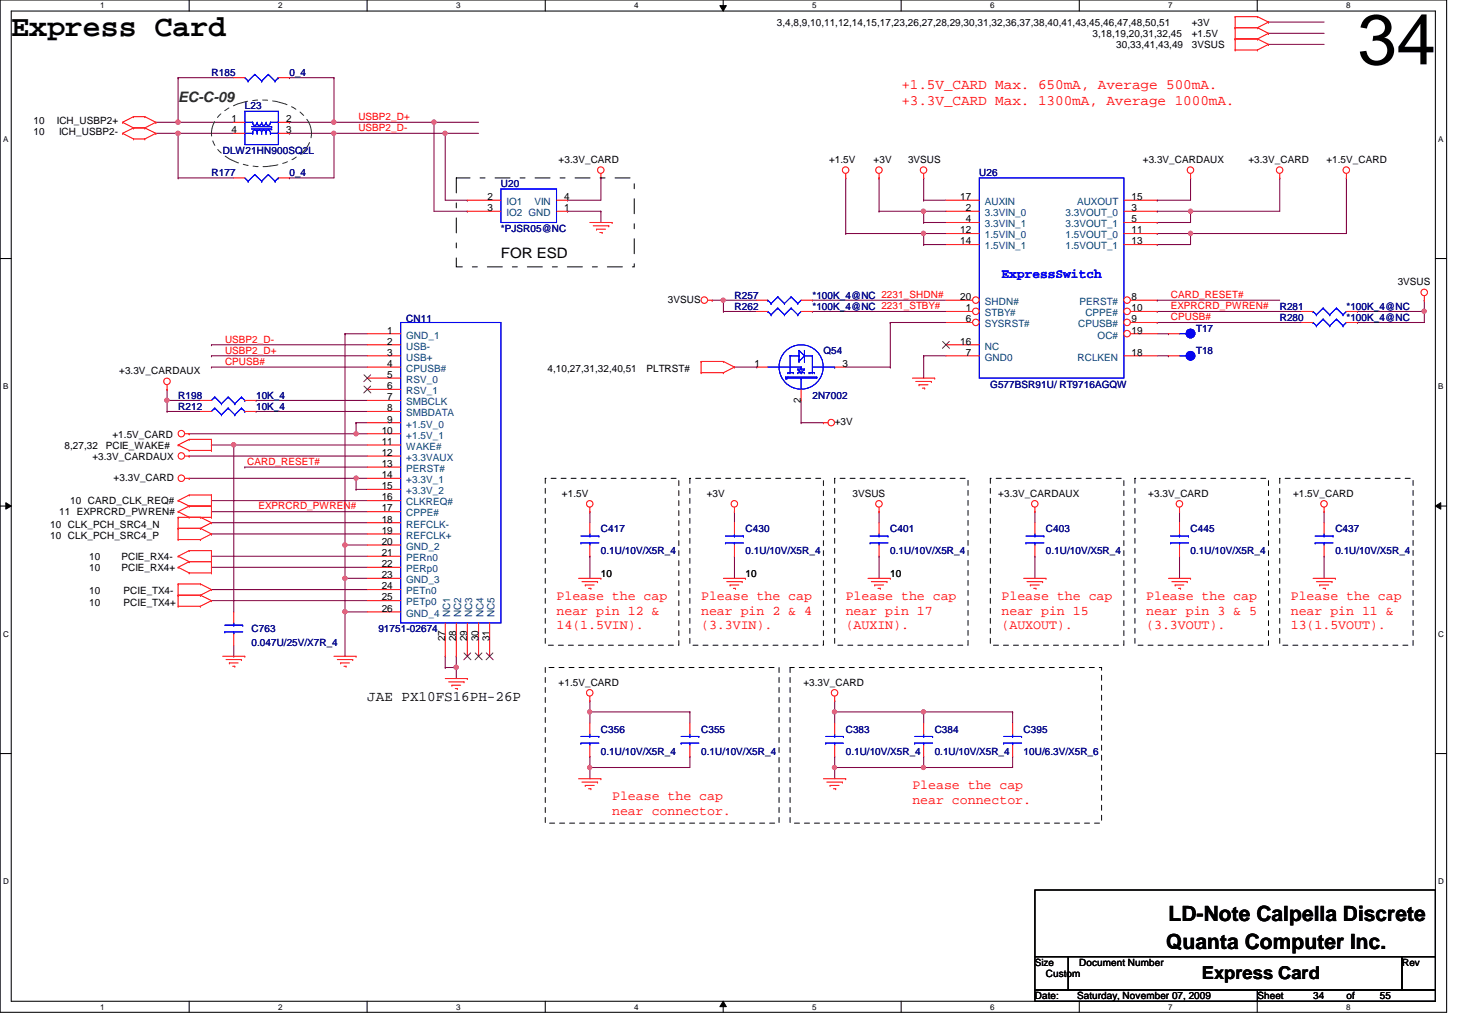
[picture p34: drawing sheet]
<svg xmlns="http://www.w3.org/2000/svg" width="297mm" height="210mm" viewBox="0 0 297 210" stroke-linecap="round" stroke-linejoin="round" font-family="sans-serif">
<defs><g id="words">
<text font-size="14.4" x="275.8" y="13.1">34</text>
<text font-size="6.1" x="2.3" y="7.4">Express Card</text>
<g font-size="4.3">
<text x="237.4" y="187.1">LD-Note Calpella Discrete</text>
<text x="236.9" y="192.7">Quanta Computer Inc.</text>
</g>
<text font-size="3.6" x="244.2" y="198.8">Express Card</text>
<text font-size="2.9" fill="#008000" x="36.2" y="20.8">EC-C-09</text>
<g font-size="2.9" fill="#f00">
<text x="183.1" y="18.1">+1.5V_CARD Max. 650mA, Average 500mA.</text>
<text x="183.1" y="21.3">+3.3V_CARD Max. 1300mA, Average 1000mA.</text>
</g>
<g font-size="2.9">
<text x="101.8" y="52.3">FOR ESD</text>
<text x="74.6" y="142.5">JAE PX10FS16PH-26P</text>
</g>
<text font-size="2.7" fill="#00f" x="203.5" y="56.5">ExpressSwitch</text>
<g font-size="2.7" fill="#f00">
<text x="113.1" y="122">Please the cap</text>
<text x="113.1" y="124.9">near pin 12 &amp;</text>
<text x="142.4" y="122">Please the cap</text>
<text x="142.4" y="124.9">near pin 2 &amp; 4</text>
<text x="171.8" y="122">Please the cap</text>
<text x="171.8" y="124.9">near pin 17</text>
<text x="203.5" y="122">Please the cap</text>
<text x="203.5" y="124.9">near pin 15</text>
<text x="232.9" y="122">Please the cap</text>
<text x="232.9" y="124.9">near pin 3 &amp; 5</text>
<text x="262.3" y="122">Please the cap</text>
<text x="262.3" y="124.9">near pin 11 &amp;</text>
<text x="113.1" y="127.8">14(1.5VIN).</text>
<text x="142.4" y="127.8">(3.3VIN).</text>
<text x="171.8" y="127.8">(AUXIN).</text>
<text x="203.5" y="127.8">(AUXOUT).</text>
<text x="232.9" y="127.8">(3.3VOUT).</text>
<text x="262.3" y="127.8">13(1.5VOUT).</text>
<text x="185.4" y="160.4">Please the cap</text>
<text x="124.4" y="162.6">Please the cap</text>
<text x="124.4" y="165.6">near connector.</text>
<text x="185.4" y="163.3">near connector.</text>
</g>
<g font-size="2">
<text x="157.8" y="5.3">3,4,8,9,10,11,12,14,15,17,23,26,27,28,29,30,31,32,36,37,38,40,41,43,45,46,47,48,50,51</text>
<text x="242.1" y="5.3">+3V</text>
<text x="222" y="7.5">3,18,19,20,31,32,45</text>
<text x="226.8" y="9.8">30,33,41,43,49</text>
<text x="242.1" y="7.5">+1.5V</text>
<text x="242.1" y="9.8">3VSUS</text>
<text x="6.8" y="27.4">10</text>
<text x="6.8" y="25.2">10</text>
<text x="11.6" y="25.2">ICH_USBP2+</text>
<text x="12" y="27.4">ICH_USBP2-</text>
<text x="47" y="24.8">1</text>
<text x="47" y="27.1">4</text>
<text x="58.1" y="27.1">3</text>
<text x="58.1" y="24.8">2</text>
<text x="113.5" y="33.1">+3.3V_CARD</text>
<text x="168.4" y="33.1">+1.5V</text>
<text x="177.5" y="33.1">+3V</text>
<text x="184.5" y="33.1">3VSUS</text>
<text x="232.2" y="33.1">+3.3V_CARDAUX</text>
<text x="253.7" y="33.1">+3.3V_CARD</text>
<text x="269.5" y="33.1">+1.5V_CARD</text>
<text x="99.1" y="40.6">2</text>
<text x="114.6" y="40.6">4</text>
<text x="195.1" y="40.6">17</text>
<text x="229.9" y="40.6">15</text>
<text x="99.1" y="42.9">3</text>
<text x="114.6" y="42.9">1</text>
<text x="195.1" y="47.4">12</text>
<text x="196.3" y="42.9">2</text>
<text x="196.3" y="45.2">4</text>
<text x="229.9" y="42.9">3</text>
<text x="229.9" y="47.4">11</text>
<text x="229.9" y="45.2">5</text>
<text x="195.1" y="49.7">14</text>
<text x="229.9" y="49.7">13</text>
<text x="284" y="58">3VSUS</text>
<text x="135.7" y="61.6">3VSUS</text>
<text x="195.1" y="61">20</text>
<text x="196.3" y="63.2">1</text>
<text x="196.3" y="65.5">6</text>
<text x="229.9" y="61">8</text>
<text x="229.9" y="63.2">10</text>
<text x="229.9" y="65.5">9</text>
<text x="78.7" y="67.8">1</text>
<text x="78.7" y="70">2</text>
<text x="195.1" y="70">16</text>
<text x="229.9" y="67.8">19</text>
<text x="24.2" y="76">+3.3V_CARDAUX</text>
<text x="78.7" y="72.3">3</text>
<text x="78.7" y="76.8">5</text>
<text x="78.7" y="74.5">4</text>
<text x="111.2" y="75.6">4,10,27,31,32,40,51</text>
<text x="131.4" y="75.6">PLTRST#</text>
<text x="153.3" y="74.5">1</text>
<text x="171.2" y="74.5">3</text>
<text x="196.3" y="72.3">7</text>
<text x="229.9" y="72.3">18</text>
<text x="78.7" y="81.3">7</text>
<text x="78.7" y="79.1">6</text>
<text x="78.7" y="83.6">8</text>
<text x="162.7" y="81.8" transform="rotate(-90 162.7 81.8)">2</text>
<text x="22.9" y="88.9">+1.5V_CARD</text>
<text x="77.6" y="88.1">10</text>
<text x="78.7" y="85.9">9</text>
<text x="169.6" y="86.4">+3V</text>
<text x="13.1" y="91.2">8,27,32</text>
<text x="18.8" y="93.4">+3.3V_CARDAUX</text>
<text x="21.5" y="91.2">PCIE_WAKE#</text>
<text x="77.6" y="90.4">11</text>
<text x="77.6" y="94.9">13</text>
<text x="77.6" y="92.6">12</text>
<text x="23.1" y="97.7">+3.3V_CARD</text>
<text x="77.6" y="99.4">15</text>
<text x="77.6" y="97.2">14</text>
<text x="77.6" y="101.7">16</text>
<text x="114.2" y="100.9">+1.5V</text>
<text x="143.6" y="100.9">+3V</text>
<text x="173.2" y="100.9">3VSUS</text>
<text x="202.8" y="100.9">+3.3V_CARDAUX</text>
<text x="233.3" y="100.9">+3.3V_CARD</text>
<text x="262.7" y="100.9">+1.5V_CARD</text>
<text x="10.2" y="107.2">10 CLK_PCH_SRC4_N</text>
<text x="12" y="104.7">11 EXPRCRD_PWREN#</text>
<text x="14.3" y="102.5">10 CARD_CLK_REQ#</text>
<text x="77.6" y="103.9">17</text>
<text x="77.6" y="106.2">18</text>
<text x="10.2" y="109.5">10 CLK_PCH_SRC4_P</text>
<text x="18.1" y="113.8">10</text>
<text x="24.7" y="113.8">PCIE_RX4-</text>
<text x="77.6" y="108.5">19</text>
<text x="77.6" y="110.7">20</text>
<text x="77.6" y="113">21</text>
<text x="18.1" y="116">10</text>
<text x="24.7" y="116">PCIE_RX4+</text>
<text x="77.6" y="115.2">22</text>
<text x="77.6" y="117.5">23</text>
<text x="77.6" y="119.8">24</text>
<text x="122.1" y="117.2">10</text>
<text x="151.5" y="117.2">10</text>
<text x="180.9" y="117.2">10</text>
<text x="18.1" y="123.1">10</text>
<text x="18.1" y="120.8">10</text>
<text x="25.1" y="123.1">PCIE_TX4+</text>
<text x="25.1" y="120.8">PCIE_TX4-</text>
<text x="77.6" y="122">25</text>
<text x="77.6" y="124.3">26</text>
<text x="90.4" y="130.3" transform="rotate(-90 90.4 130.3)">27</text>
<text x="92.7" y="130.3" transform="rotate(-90 92.7 130.3)">28</text>
<text x="94.9" y="130.3" transform="rotate(-90 94.9 130.3)">29</text>
<text x="97.2" y="130.3" transform="rotate(-90 97.2 130.3)">30</text>
<text x="99.4" y="130.3" transform="rotate(-90 99.4 130.3)">31</text>
<text x="113.5" y="139.3">+1.5V_CARD</text>
<text x="163.2" y="139.3">+3.3V_CARD</text>
<text x="210.3" y="196.3">Size</text>
<text x="219.3" y="196.3">Document Number</text>
<text x="284.9" y="196.3">Rev</text>
<text x="210.3" y="203.1">Date:</text>
<text x="212.5" y="198.5">Custom</text>
<text x="218.9" y="203.1">Saturday, November 07, 2009</text>
<text x="255.5" y="203.1">Sheet</text>
<text x="266.8" y="203.1">34</text>
<text x="273.6" y="203.1">of</text>
<text x="280.3" y="203.1">55</text>
</g>
<g font-size="2" fill="#000080">
<text x="43" y="15.5">R185</text>
<text x="58.8" y="15.5">0_4</text>
<text x="49.7" y="22.2">L23</text>
<text x="43" y="35.8">R177</text>
<text x="45.3" y="31.3">DLW21HN900SQ2L</text>
<text x="58.8" y="35.8">0_4</text>
<text x="199" y="35.8">U26</text>
<text x="101.8" y="38.1">U20</text>
<text x="101.8" y="47.1">*PJSR05@NC</text>
<text x="82.5" y="65.4">CN11</text>
<text x="149.2" y="62.9">R262</text>
<text x="149.2" y="60.7">R257</text>
<text x="165.1" y="62.9">*100K_4@NC 2231_STBY#</text>
<text x="165.1" y="60.7">*100K_4@NC 2231_SHDN#</text>
<text x="260" y="65.2">R280</text>
<text x="260" y="62.9">R281</text>
<text x="273.6" y="65.2">*100K_4@NC</text>
<text x="273.6" y="62.9">*100K_4@NC</text>
<text x="167.3" y="72">Q54</text>
<text x="243" y="72">T18</text>
<text x="243" y="67.4">T17</text>
<text x="36.2" y="83.3">R212</text>
<text x="36.2" y="81">R198</text>
<text x="52" y="83.3">10K_4</text>
<text x="52" y="81">10K_4</text>
<text x="165.1" y="81">2N7002</text>
<text x="201.2" y="78.7">G577BSR91U/ RT9716AGQW</text>
<text x="122.1" y="108.1">C417</text>
<text x="122.1" y="112.6">0.1U/10V/X5R_4</text>
<text x="151.5" y="108.1">C430</text>
<text x="151.5" y="112.6">0.1U/10V/X5R_4</text>
<text x="180.9" y="108.1">C401</text>
<text x="180.9" y="112.6">0.1U/10V/X5R_4</text>
<text x="212.5" y="108.1">C403</text>
<text x="212.5" y="112.6">0.1U/10V/X5R_4</text>
<text x="241.9" y="108.1">C445</text>
<text x="241.9" y="112.6">0.1U/10V/X5R_4</text>
<text x="271.3" y="108.1">C437</text>
<text x="271.3" y="112.6">0.1U/10V/X5R_4</text>
<text x="51.1" y="128.5">C763</text>
<text x="51.1" y="131.2">0.047U/25V/X7R_4</text>
<text x="76.9" y="128.5">91751-02674</text>
<text x="122.1" y="148.8">C356</text>
<text x="142.4" y="148.8">C355</text>
<text x="171.8" y="148.8">C383</text>
<text x="189.9" y="148.8">C384</text>
<text x="208" y="148.8">C395</text>
<text x="122.1" y="153.3">0.1U/10V/X5R_4</text>
<text x="142.4" y="153.3">0.1U/10V/X5R_4</text>
<text x="171.8" y="153.3">0.1U/10V/X5R_4</text>
<text x="189.9" y="153.3">0.1U/10V/X5R_4</text>
<text x="208" y="153.3">10U/6.3V/X5R_6</text>
</g>
<g font-size="2" fill="#f00">
<text x="72.8" y="26.6">USBP2_D-</text>
<text x="72.8" y="24.4">USBP2_D+</text>
<text x="237.9" y="60.5">CARD_RESET#</text>
<text x="237.9" y="62.8">EXPRCRD_PWREN#</text>
<text x="237.9" y="65.1">CPUSB#</text>
<text x="45.7" y="69.6">USBP2_D-</text>
<text x="45.7" y="71.8">USBP2_D+</text>
<text x="45.7" y="74.1">CPUSB#</text>
<text x="50.2" y="94.4">CARD_RESET#</text>
<text x="52.5" y="103.5">EXPRCRD_PWREN#</text>
</g>
<g font-size="2" fill="#004080">
<text x="102.9" y="41.7">IO1</text>
<text x="108.6" y="41.7">VIN</text>
<text x="200.1" y="41.7">AUXIN</text>
<text x="218.8" y="41.7">AUXOUT</text>
<text x="102.9" y="43.9">IO2 GND</text>
<text x="200.1" y="43.9">3.3VIN_0</text>
<text x="200.1" y="46.2">3.3VIN_1</text>
<text x="216.5" y="43.9">3.3VOUT_0</text>
<text x="216.5" y="46.2">3.3VOUT_1</text>
<text x="200.1" y="48.4">1.5VIN_0</text>
<text x="200.1" y="50.7">1.5VIN_1</text>
<text x="216.5" y="48.4">1.5VOUT_0</text>
<text x="216.5" y="50.7">1.5VOUT_1</text>
<text x="200.1" y="62">SHDN#</text>
<text x="200.1" y="64.3">STBY#</text>
<text x="219.3" y="62">PERST#</text>
<text x="220.5" y="64.3">CPPE#</text>
<text x="82.5" y="68.8">GND_1</text>
<text x="82.5" y="71">USB-</text>
<text x="200.1" y="66.5">SYSRST#</text>
<text x="200.1" y="71">NC</text>
<text x="219" y="66.5">CPUSB#</text>
<text x="223" y="68.8">OC#</text>
<text x="82.5" y="73.3">USB+</text>
<text x="82.5" y="77.8">RSV_0</text>
<text x="82.5" y="75.6">CPUSB#</text>
<text x="200.1" y="73.3">GND0</text>
<text x="218.9" y="73.3">RCLKEN</text>
<text x="82.5" y="82.3">SMBCLK</text>
<text x="82.5" y="80.1">RSV_1</text>
<text x="82.5" y="86.9">+1.5V_0</text>
<text x="82.5" y="84.6">SMBDATA</text>
<text x="82.5" y="89.1">+1.5V_1</text>
<text x="82.5" y="91.4">WAKE#</text>
<text x="82.5" y="95.9">PERST#</text>
<text x="82.5" y="93.6">+3.3VAUX</text>
<text x="82.5" y="100.4">+3.3V_2</text>
<text x="82.5" y="98.2">+3.3V_1</text>
<text x="82.5" y="104.9">CPPE#</text>
<text x="82.5" y="102.7">CLKREQ#</text>
<text x="82.5" y="107.2">REFCLK-</text>
<text x="82.5" y="109.5">REFCLK+</text>
<text x="82.5" y="111.7">GND_2</text>
<text x="82.5" y="114">PERn0</text>
<text x="82.5" y="116.2">PERp0</text>
<text x="82.5" y="118.5">GND_3</text>
<text x="82.5" y="120.8">PETn0</text>
<text x="82.5" y="123">PETp0</text>
<text x="82.5" y="125.3">GND_4</text>
<text x="91.4" y="125.4" transform="rotate(-90 91.4 125.4)">NC1</text>
<text x="93.7" y="125.4" transform="rotate(-90 93.7 125.4)">NC2</text>
<text x="95.9" y="125.4" transform="rotate(-90 95.9 125.4)">NC3</text>
<text x="98.2" y="125.4" transform="rotate(-90 98.2 125.4)">NC4</text>
<text x="100.5" y="125.4" transform="rotate(-90 100.5 125.4)">NC5</text>
</g>
<g font-size="1.6">
<text x="20.4" y="1.7">1</text>
<text x="56.5" y="1.7">2</text>
<text x="92.7" y="1.7">3</text>
<text x="128.9" y="1.7">4</text>
<text x="165" y="1.7">5</text>
<text x="201.2" y="1.7">6</text>
<text x="237.4" y="1.7">7</text>
<text x="273.5" y="1.7">8</text>
<text x=".6" y="28.8">A</text>
<text x="292.2" y="28.8">A</text>
<text x=".6" y="79.1">B</text>
<text x="292.2" y="79.1">B</text>
<text x=".6" y="129.4">C</text>
<text x="292.2" y="129.4">C</text>
<text x=".6" y="179.7">D</text>
<text x="292.2" y="179.7">D</text>
<text x="20.4" y="205.1">1</text>
<text x="56.5" y="205.1">2</text>
<text x="92.7" y="205.1">3</text>
<text x="128.9" y="205.1">4</text>
<text x="165" y="205.1">5</text>
<text x="201.2" y="205.1">6</text>
<text x="237.4" y="205.1">7</text>
<text x="273.5" y="205.1">8</text>
</g>
</g></defs>
<path d="M0 0h293.9v205.7h-293.9zM2.3 2.2h289.3v201.3h-289.3z" fill="none" stroke="#000" stroke-width=".21"/>
<g fill="#fff">
<path d="M20.4 .3h.8v1.8h-.8z"/>
<path d="M20.4 203.7h.8v1.8h-.8z"/>
</g>
<path d="M38.4 0v2.2M38.4 203.5v2.2" fill="none" stroke="#000" stroke-width=".21"/>
<g fill="#fff">
<path d="M56.5 .3h.9v1.8h-.9z"/>
<path d="M56.5 203.7h.9v1.8h-.9z"/>
</g>
<path d="M74.6 0v2.2M74.6 203.5v2.2" fill="none" stroke="#000" stroke-width=".21"/>
<g fill="#fff">
<path d="M92.7 .3h.9v1.8h-.9z"/>
<path d="M92.7 203.7h.9v1.8h-.9z"/>
</g>
<path d="M110.8 0v2.2M110.8 203.5v2.2" fill="none" stroke="#000" stroke-width=".21"/>
<g fill="#fff">
<path d="M128.9 .3h.8v1.8h-.8z"/>
<path d="M128.9 203.7h.8v1.8h-.8z"/>
</g>
<path d="M146.9 0v2.2M146.9 203.5v2.2" fill="none" stroke="#000" stroke-width=".21"/>
<path d="M146.3 1.1h1.3l-.7 1.1zM146.9 203.5l.7 1.1h-1.3z" fill="#000"/>
<path d="M146.3 1.1h1.3l-.7 1.1zM146.9 203.5l.7 1.1h-1.3z" fill="none" stroke="#000" stroke-width=".2"/>
<g fill="#fff">
<path d="M165 .3h.9v1.8h-.9z"/>
<path d="M165 203.7h.9v1.8h-.9z"/>
</g>
<path d="M183.1 0v2.2M183.1 203.5v2.2" fill="none" stroke="#000" stroke-width=".21"/>
<g fill="#fff">
<path d="M201.2 .3h.9v1.8h-.9z"/>
<path d="M201.2 203.7h.9v1.8h-.9z"/>
</g>
<path d="M219.3 0v2.2M219.3 203.5v2.2" fill="none" stroke="#000" stroke-width=".21"/>
<g fill="#fff">
<path d="M237.4 .3h.8v1.8h-.8z"/>
<path d="M237.4 203.7h.8v1.8h-.8z"/>
</g>
<path d="M255.4 0v2.2M255.4 203.5v2.2" fill="none" stroke="#000" stroke-width=".21"/>
<g fill="#fff">
<path d="M273.5 .3h.9v1.8h-.9z"/>
<path d="M273.5 203.7h.9v1.8h-.9z"/>
<path d="M.6 27.4h1.1v1.8h-1.1z"/>
<path d="M292.2 27.4h1.1v1.8h-1.1z"/>
<path d="M.6 77.7h1.1v1.8h-1.1z"/>
<path d="M292.2 77.7h1.1v1.8h-1.1z"/>
</g>
<path d="M0 52.5h2.3M291.6 52.5h2.3" fill="none" stroke="#000" stroke-width=".21"/>
<g fill="#fff">
<path d="M.6 128h1.2v1.8h-1.2z"/>
<path d="M292.2 128h1.2v1.8h-1.2z"/>
</g>
<path d="M0 102.8h2.3M291.6 102.8h2.3" fill="none" stroke="#000" stroke-width=".21"/>
<path d="M1.2 102.2l1.1 .6-1.1 .7zM291.6 102.8l1.1-.6v1.3z" fill="#000"/>
<path d="M1.2 102.2l1.1 .6-1.1 .7zM291.6 102.8l1.1-.6v1.3z" fill="none" stroke="#000" stroke-width=".2"/>
<g fill="#fff">
<path d="M.6 178.3h1.2v1.8h-1.2z"/>
<path d="M292.2 178.3h1.2v1.8h-1.2z"/>
</g>
<path d="M0 153.1h2.3M291.6 153.1h2.3" fill="none" stroke="#000" stroke-width=".21"/>
<g fill="none" stroke="#800040" stroke-width=".21">
<path d="M70.1 67.8h.1M70.1 67.8v42.9M70.1 67.8h4.5M38.4 92.7h.1M38.4 92.7h36.2M72.3 97.2h.1M72.3 99.4h.1M72.3 97.2h2.3M72.3 99.4h2.3M72.3 97.2v2.2M43 104h.1M43 104h31.6"/>
<path d="M70.1 117.5h.1M70.1 117.5h4.5"/>
</g>
<circle cx="72.3" cy="97.2" r=".43" fill="#f0f"/>
<circle cx="72.3" cy="97.2" r=".43" fill="none" stroke="#f0f" stroke-width=".21"/>
<path d="M49.7 94.9h.1M49.7 94.9h24.9M70.1 110.7h.1M70.1 110.7h4.5M70.1 124.3h.1M70.1 124.3h4.5" fill="none" stroke="#800040" stroke-width=".21"/>
<circle cx="70.1" cy="124.3" r=".44" fill="#f0f"/>
<circle cx="70.1" cy="124.3" r=".44" fill="none" stroke="#f0f" stroke-width=".21"/>
<path d="M43 74.6h.1M43 74.6h31.6M72.3 88.1h.1M72.3 88.1h2.3M43 108.5h.1M43 106.2h.1M43 108.5h31.6M43 106.2h31.6" fill="none" stroke="#800040" stroke-width=".21"/>
<circle cx="72.3" cy="88.1" r=".43" fill="#f0f"/>
<circle cx="72.3" cy="88.1" r=".43" fill="none" stroke="#f0f" stroke-width=".21"/>
<path d="M52 81.4h.1M52 83.6h.1M52 81.4h22.6M52 83.6h22.6M70.1 110.7h.1M70.1 110.7v6.8" fill="none" stroke="#800040" stroke-width=".21"/>
<circle cx="70.1" cy="110.7" r=".44" fill="#f0f"/>
<circle cx="70.1" cy="110.7" r=".44" fill="none" stroke="#f0f" stroke-width=".21"/>
<path d="M70.1 117.5h.1M70.1 117.5v15.8M70.1 124.3h.1" fill="none" stroke="#800040" stroke-width=".21"/>
<circle cx="70.1" cy="117.5" r=".44" fill="#f0f"/>
<circle cx="70.1" cy="117.5" r=".44" fill="none" stroke="#f0f" stroke-width=".21"/>
<path d="M92.7 133.3h.1M92.7 133.3v2.3" fill="none" stroke="#800040" stroke-width=".21"/>
<circle cx="92.7" cy="135.6" r=".44" fill="#f0f"/>
<circle cx="92.7" cy="135.6" r=".44" fill="none" stroke="#f0f" stroke-width=".21"/>
<g fill="none" stroke="#800040" stroke-width=".21">
<path d="M58.8 15.8h.1M58.8 15.8h9.1M67.9 15.8h.1M67.9 15.8v9h-9.1M31.7 27.1h.1M31.7 27.1h15.8M36.2 36.2h.1M36.2 27.1h.1M36.2 36.2h11.3M36.2 27.1v9.1M58.8 24.8h.1M58.8 36.2h.1"/>
<path d="M67.9 27.1h.1M67.9 27.1v9.1h-9.1M43 70.1h.1M43 72.3h.1M43 70.1h31.6M43 72.3h31.6M38.4 88.1h.1M38.4 97.2h.1M38.4 97.2h33.9M47.5 90.4h.1M47.5 90.4h27.1M72.3 85.9h.1"/>
<path d="M72.3 85.9v2.2h-33.9M72.3 85.9h2.3M43 101.7h.1M43 101.7h31.6M92.7 135.6h.1M92.7 135.6v2.3"/>
</g>
<circle cx="36.2" cy="27.1" r=".44" fill="#f0f"/>
<circle cx="36.2" cy="27.1" r=".44" fill="none" stroke="#f0f" stroke-width=".21"/>
<path d="M36.2 24.8h.1M36.2 24.8h11.3" fill="none" stroke="#800040" stroke-width=".21"/>
<circle cx="36.2" cy="24.8" r=".45" fill="#f0f"/>
<circle cx="36.2" cy="24.8" r=".45" fill="none" stroke="#f0f" stroke-width=".21"/>
<g fill="none" stroke="#800040" stroke-width=".21">
<path d="M36.2 15.8h.1M36.2 15.8v9M36.2 15.8h11.3M178.6 36.2h.1M178.6 36.2v6.7M187.7 36.2h.1M187.7 36.2v4.5M178.6 42.9h.1M178.6 42.9h9.1M187.7 40.7h.1M187.7 45.2h.1M187.7 42.9h.1"/>
<path d="M187.7 42.9v2.3M187.7 40.7h4.5M187.7 45.2h4.5"/>
</g>
<circle cx="187.6" cy="42.9" r=".43" fill="#f0f"/>
<circle cx="187.6" cy="42.9" r=".43" fill="none" stroke="#f0f" stroke-width=".21"/>
<path d="M171.8 36.2h.1M171.8 36.2v11.3M187.7 42.9h.1M187.7 47.5h.1M187.7 42.9h4.5M187.7 47.5h4.5" fill="none" stroke="#800040" stroke-width=".21"/>
<circle cx="187.6" cy="47.4" r=".44" fill="#f0f"/>
<circle cx="187.6" cy="47.4" r=".44" fill="none" stroke="#f0f" stroke-width=".21"/>
<path d="M187.7 49.7h.1M187.7 47.5h.1M187.7 49.7h4.5M187.7 47.5v2.2M147 61h.1M147 61h6.8M165.1 61h.1M165.1 61h27.1" fill="none" stroke="#800040" stroke-width=".21"/>
<circle cx="146.9" cy="61" r=".43" fill="#f0f"/>
<circle cx="146.9" cy="61" r=".43" fill="none" stroke="#f0f" stroke-width=".21"/>
<g fill="none" stroke="#800040" stroke-width=".21">
<path d="M171.8 47.5h.1M171.8 47.5h15.9M241.9 42.9h.1M241.9 42.9h18.1M165.1 63.3h.1M165.1 63.3h27.1M187.7 72.3h.1M187.7 72.3h4.5M187.7 72.3v4.5M235.1 61h.1M235.1 63.3h.1M235.1 65.5h.1"/>
<path d="M235.1 63.3h29.4M235.1 61h24.9M235.1 65.5h29.4M275.8 65.5h.1M275.8 65.5h13.6"/>
</g>
<circle cx="241.9" cy="42.9" r=".43" fill="#f0f"/>
<circle cx="241.9" cy="42.9" r=".43" fill="none" stroke="#f0f" stroke-width=".21"/>
<path d="M241.9 36.2h.1M241.9 36.2v4.5h-6.8M235.1 45.2h.1M235.1 40.7h.1M241.9 42.9h.1M241.9 47.5h.1M241.9 42.9v2.3h-6.8M241.9 47.5h31.7" fill="none" stroke="#800040" stroke-width=".21"/>
<circle cx="241.9" cy="47.4" r=".44" fill="#f0f"/>
<circle cx="241.9" cy="47.4" r=".44" fill="none" stroke="#f0f" stroke-width=".21"/>
<g fill="none" stroke="#800040" stroke-width=".21">
<path d="M260 36.2h.1M260 36.2v6.7M273.6 36.2h.1M273.6 36.2v11.3M235.1 49.7h.1M241.9 47.5h.1M241.9 47.5v2.2h-6.8M119.8 104h.1M119.8 113h.1M119.8 104v2.2M119.8 113v4.5M149.2 104h.1"/>
<path d="M149.2 113h.1M149.2 104v2.2M149.2 113v4.5M178.6 104h.1M178.6 113h.1M178.6 104v2.2M178.6 113v4.5M210.3 104h.1M210.3 113h.1M210.3 104v2.2M210.3 113v4.5M239.6 104h.1"/>
<path d="M239.6 113h.1M239.6 104v2.2M239.6 113v4.5M269 104h.1M269 113h.1M269 104v2.2M269 113v4.5M119.8 144.7h.1M119.8 144.7v2.2"/>
</g>
<circle cx="119.8" cy="144.6" r=".43" fill="#f0f"/>
<circle cx="119.8" cy="144.6" r=".43" fill="none" stroke="#f0f" stroke-width=".21"/>
<path d="M119.8 156h.1M119.8 144.7h.1M119.8 142.4h.1M119.8 142.4v2.3M119.8 156v2.2M119.8 144.7h20.4M140.2 144.7h.1M140.2 153.7h.1M140.2 144.7v2.2M140.2 153.7v2.3h-20.4" fill="none" stroke="#800040" stroke-width=".21"/>
<circle cx="119.8" cy="156" r=".43" fill="#f0f"/>
<circle cx="119.8" cy="156" r=".43" fill="none" stroke="#f0f" stroke-width=".21"/>
<path d="M119.8 153.7h.1M119.8 153.7v2.3M187.7 153.7h.1M187.7 156h.1M187.7 153.7v2.3M187.7 156h18" fill="none" stroke="#800040" stroke-width=".21"/>
<circle cx="187.6" cy="156" r=".43" fill="#f0f"/>
<circle cx="187.6" cy="156" r=".43" fill="none" stroke="#f0f" stroke-width=".21"/>
<path d="M169.6 153.7h.1M169.6 142.4h.1M169.6 156h.1M169.6 142.4v2.3M169.6 153.7v4.5M187.7 144.7h.1M187.7 144.7h18" fill="none" stroke="#800040" stroke-width=".21"/>
<circle cx="187.6" cy="144.6" r=".43" fill="#f0f"/>
<circle cx="187.6" cy="144.6" r=".43" fill="none" stroke="#f0f" stroke-width=".21"/>
<path d="M169.6 144.7h.1M169.6 144.7h18.1M187.7 144.7h.1M187.7 144.7v2.2M205.7 144.7h.1M205.7 153.7h.1M205.7 144.7v2.2M205.7 153.7v2.3" fill="none" stroke="#800040" stroke-width=".21"/>
<circle cx="169.5" cy="144.6" r=".43" fill="#f0f"/>
<circle cx="169.5" cy="144.6" r=".43" fill="none" stroke="#f0f" stroke-width=".21"/>
<path d="M169.6 144.7h.1M169.6 156h.1M169.6 144.7v2.2M169.6 156h18.1" fill="none" stroke="#800040" stroke-width=".21"/>
<circle cx="169.5" cy="156" r=".43" fill="#f0f"/>
<circle cx="169.5" cy="156" r=".43" fill="none" stroke="#f0f" stroke-width=".21"/>
<g fill="none" stroke="#800040" stroke-width=".21">
<path d="M58.8 27.1h.1M58.8 27.1h9.1M289.4 63.3h.1M289.4 63.3v2.2M43 119.8h.1M43 115.3h.1M43 113h.1M43 119.8h31.6M43 115.3h31.6M43 113h31.6M43 122h.1M43 122h31.6"/>
<path d="M90.5 133.3h.1M90.5 135.6h.1M90.5 133.3v2.3M90.5 135.6h2.2"/>
</g>
<circle cx="289.3" cy="63.2" r=".43" fill="#f0f"/>
<circle cx="289.3" cy="63.2" r=".43" fill="none" stroke="#f0f" stroke-width=".21"/>
<path d="M31.7 24.8h.1M31.7 24.8h4.5M88.2 24.8h.1M88.2 24.8h9M235.1 47.5h.1M235.1 42.9h.1M235.1 47.5h6.8M235.1 42.9h6.8" fill="none" stroke="#800040" stroke-width=".21"/>
<circle cx="88.2" cy="24.8" r=".44" fill="#f0f"/>
<circle cx="88.2" cy="24.8" r=".44" fill="none" stroke="#f0f" stroke-width=".21"/>
<path d="M90.5 27.1h.1M90.5 27.1h6.7" fill="none" stroke="#800040" stroke-width=".21"/>
<circle cx="90.4" cy="27.1" r=".43" fill="#f0f"/>
<circle cx="90.4" cy="27.1" r=".43" fill="none" stroke="#f0f" stroke-width=".21"/>
<g fill="none" stroke="#800040" stroke-width=".21">
<path d="M67.9 27.1h.1M67.9 27.1h22.6M88.2 24.8h.1M88.2 24.8v18.1h6.8M90.5 27.1h.1M90.5 27.1v13.6M122.1 36.2h.1M122.1 36.2v4.5h-6.8M95 42.9h.1M115.3 42.9h.1M115.3 40.7h.1M115.3 42.9h6.8"/>
<path d="M122.1 42.9h.1M122.1 42.9v2.3"/>
</g>
<circle cx="67.8" cy="27.1" r=".43" fill="#f0f"/>
<circle cx="67.8" cy="27.1" r=".43" fill="none" stroke="#f0f" stroke-width=".21"/>
<path d="M67.9 24.8h.1M67.9 24.8h20.3" fill="none" stroke="#800040" stroke-width=".21"/>
<circle cx="67.8" cy="24.8" r=".44" fill="#f0f"/>
<circle cx="67.8" cy="24.8" r=".44" fill="none" stroke="#f0f" stroke-width=".21"/>
<g fill="none" stroke="#800040" stroke-width=".21">
<path d="M257.7 6.8h.1M257.7 4.5h.1M257.7 9h.1M257.7 6.8h11.3M257.7 4.5h11.3M257.7 9h11.3M90.5 40.7h4.5M95 40.7h.1M144.7 61h.1M144.7 61h2.3M147 63.3h.1M147 61h.1"/>
<path d="M147 63.3h6.8M147 61v2.3M235.1 67.8h2.3M235.1 72.3h2.3M237.4 67.8h.1M237.4 72.3h.1M275.8 63.3h.1M289.4 61h.1M289.4 61v2.3h-13.6M33.9 81.4h.1M33.9 83.6h.1M33.9 81.4h6.8"/>
<path d="M33.9 83.6h6.8M33.9 81.4v2.2"/>
</g>
<circle cx="33.9" cy="81.3" r=".44" fill="#f0f"/>
<circle cx="33.9" cy="81.3" r=".44" fill="none" stroke="#f0f" stroke-width=".21"/>
<path d="M33.9 79.1h.1M33.9 79.1v2.3M47.5 90.4h.1M47.5 90.4v33.9" fill="none" stroke="#800040" stroke-width=".21"/>
<circle cx="47.5" cy="90.4" r=".44" fill="#f0f"/>
<circle cx="47.5" cy="90.4" r=".44" fill="none" stroke="#f0f" stroke-width=".21"/>
<g fill="none" stroke="#800040" stroke-width=".21">
<path d="M149.2 74.6h4.6M153.8 74.6h.1M171.8 74.6h9.1M180.9 74.6h.1M180.9 65.5h.1M180.9 65.5v9.1M180.9 65.5h11.3M43 90.4h.1M43 90.4h4.5M162.8 85.9h.1M162.8 81.4v4.5M162.8 85.9h4.5"/>
<path d="M167.3 85.9h.1M47.5 133.3h.1M47.5 131.1v2.2"/>
</g>
<g fill="none" stroke="#f00" stroke-width=".21">
<path d="M250.9 7.9h.1M250.9 5.6h.1M250.9 3.4h.1M250.9 10.2h.1M250.9 5.6h4.6M250.9 7.9h4.6M250.9 3.4v6.8M250.9 3.4h4.6M250.9 10.2h4.6M255.5 5.6h.1M255.5 7.9h.1M255.5 3.4h.1"/>
<path d="M255.5 10.2h.1M255.5 5.6l2.2 1.2M255.5 3.4l2.2 1.1M255.5 7.9l2.2 1.1M257.7 6.8h.1M257.7 4.5h.1M257.7 9h.1M257.7 6.8l-2.2 1.1M257.7 4.5l-2.2 1.1M257.7 9l-2.2 1.2M24.9 27.1h.1M24.9 24.8h.1"/>
<path d="M24.9 27.1l2.2 1.1M24.9 24.8l2.2 1.2M27.1 28.2h.1M27.1 26h.1M27.1 23.7h.1M27.1 28.2h2.3M27.1 26l-2.2 1.1M27.1 26h2.3M27.1 23.7l-2.2 1.1M27.1 23.7h2.3M29.4 28.2h.1M29.4 26h.1"/>
<path d="M29.4 23.7h.1M29.4 26l2.3 1.1M29.4 23.7l2.3 1.1M31.7 27.1h.1M31.7 24.8h.1M31.7 27.1l-2.3 1.1M31.7 24.8l-2.3 1.2M47.5 24.8h2.2M47.5 27.1h2.2M56.6 24.8h2.2M56.6 27.1h2.2M122.1 36.2h.1"/>
<path d="M122.1 35.3v.9M171.8 36.2h.1M171.8 35.3v.9M178.6 36.2h.1M178.6 35.3v.9M187.7 36.2h.1M187.7 35.3v.9M241.9 36.2h.1M241.9 35.3v.9M260 36.2h.1M260 35.3v.9M273.6 36.2h.1"/>
<path d="M273.6 35.3v.9M119.8 45.2h4.6M120.5 45.9h3.2M121.2 46.6h.1M121.2 46.6h1.8M121.9 47.2h.4M122.3 47.2h.1M123.7 45.9h.1M124.4 45.2h.1M33.9 79.1h.1M33.9 78.2v.9M142.4 75.7h.1"/>
<path d="M142.4 73.4h.1M142.4 73.4h4.6M142.4 75.7h4.6M142.4 73.4v2.3M143.8 61h.9M144.7 61h.1M147 73.4h.1M147 75.7h.1M147 73.4l2.2 1.2M149.2 74.6h.1M149.2 74.6l-2.2 1.1M185.4 76.8h4.5"/>
<path d="M186.1 77.5h3.1M186.7 78.2h.1M186.7 78.2h1.8M187.4 78.9h.5M187.9 78.9h.1M189.2 77.5h.1M189.9 76.8h.1M264.5 65.5h2.3M273.6 65.5h2.2M289.4 61h.1M289.4 60.1v.9M36.2 90.4h.1"/>
<path d="M36.2 90.4l2.2 1.1M37.5 92.7h.9M37.5 97.2h.9M37.5 88.1h.9M38.4 89.3h.1M38.4 91.5h.1M38.4 92.7h.1M38.4 97.2h.1M38.4 88.1h.1M38.4 89.3l-2.2 1.1M38.4 89.3h4.6M38.4 91.5h4.6"/>
<path d="M43 89.3h.1M43 91.5h.1M43 89.3v2.2M167.3 85.9h.1M167.3 85.9h.9M36.2 101.7h.1M36.2 118.7h.1M36.2 115.3h.1M36.2 113h.1M36.2 109.6h.1M36.2 107.4h.1M36.2 105.1h.1"/>
<path d="M36.2 104h.1M36.2 101.7l2.2 1.1M36.2 105.1v4.5M36.2 118.7v4.5M36.2 118.7h4.5M36.2 115.3l2.2 1.1M36.2 113l2.2 1.1M36.2 107.4h4.5M36.2 109.6h4.5M36.2 105.1h6.8M36.2 104l2.2 1.1M38.4 100.6h.1"/>
<path d="M38.4 102.8h.1M38.4 114.1h.1M38.4 116.4h.1M38.4 111.9h.1M38.4 105.1h.1M38.4 100.6l-2.2 1.1M38.4 100.6h4.6M38.4 102.8h4.6M38.4 114.1l-2.2 1.2M38.4 114.1h4.6M38.4 116.4h4.6M38.4 111.9l-2.2 1.1"/>
<path d="M38.4 111.9h4.6M38.4 102.8l-2.2 1.2M40.7 118.7h.1M40.7 107.4h.1M40.7 109.6h.1M40.7 105.1h.1M40.7 118.7l2.3 1.1M40.7 107.4l2.3 1.1M40.7 105.1l2.3 1.1M43 100.6h.1M43 102.8h.1M43 119.8h.1"/>
<path d="M43 114.1h.1M43 116.4h.1M43 111.9h.1M43 108.5h.1M43 106.2h.1M43 105.1h.1M43 100.6v4.5M43 111.9v4.5M43 119.8l-2.3 1.1M43 108.5l-2.3 1.1M43 106.2l-2.3 1.2M117.6 117.5h4.5"/>
<path d="M118.2 118.2h3.2M118.9 118.9h.1M118.9 118.9h1.8M119.6 119.5h.5M119.8 104h.1M119.8 103.1v.9M120.1 119.5h.1M121.4 118.2h.1M122.1 117.5h.1M147 117.5h4.5M147.7 118.2h3.1M148.3 118.9h.1"/>
<path d="M148.3 118.9h1.8M149 119.5h.4M149.2 104h.1M149.2 103.1v.9M149.4 119.5h.1M150.8 118.2h.1M151.5 117.5h.1M176.4 117.5h4.5M177 118.2h3.2M177.7 118.9h.1M177.7 118.9h1.8M178.4 119.5h.5"/>
<path d="M178.6 104h.1M178.6 103.1v.9M178.9 119.5h.1M180.2 118.2h.1M180.9 117.5h.1M208 117.5h4.5M208.7 118.2h3.1M209.3 118.9h.1M209.3 118.9h1.9M210 119.5h.5M210.3 104h.1M210.3 103.1v.9"/>
<path d="M210.5 119.5h.1M211.8 118.2h.1M212.5 117.5h.1M237.4 117.5h4.5M238.1 118.2h3.1M238.8 118.9h.1M238.8 118.9h1.7M239.4 119.5h.5M239.6 104h.1M239.6 103.1v.9M239.9 119.5h.1M241.2 118.2h.1"/>
<path d="M241.9 117.5h.1M266.8 117.5h4.5M267.5 118.2h3.1M268.1 118.9h.1M268.1 118.9h1.9M268.8 119.5h.5M269 104h.1M269 103.1v.9M269.3 119.5h.1M270.6 118.2h.1M271.3 117.5h.1M36.2 123.2h.1"/>
<path d="M36.2 120.9h.1M36.2 120.9h4.5M36.2 123.2h4.5M40.7 120.9h.1M40.7 123.2h.1M40.7 120.9l2.3 1.1M43 122h.1M43 122l-2.3 1.2M45.3 133.3h4.4M45.9 134h3.2M46.6 134.7h.1M46.6 134.7h1.8"/>
<path d="M47.3 135.4h.4M47.7 135.4h.1M49.1 134h.1M49.7 133.3h.1M67.9 133.3h4.4M68.5 134h3.2M69.2 134.7h.1M69.2 134.7h1.8M69.9 135.4h.4M70.3 135.4h.1M71.7 134h.1M72.3 133.3h.1"/>
<path d="M90.5 137.9h4.5M91.1 138.6h3.2M91.8 139.2h.1M91.8 139.2h1.8M92.5 139.9h.4M92.9 139.9h.1M94.3 138.6h.1M95 137.9h.1M117.6 158.2h4.5M118.2 158.9h3.2M118.9 159.6h.1M118.9 159.6h1.8"/>
<path d="M119.8 142.4h.1M119.8 141.5v.9M121.4 158.9h.1M122.1 158.2h.1M167.3 158.2h4.5M168 158.9h3.2M168.7 159.6h.1M168.7 159.6h1.8M169.6 142.4h.1M169.6 141.5v.9M171.2 158.9h.1M171.8 158.2h.1"/>
<path d="M119.6 160.3h.5M120.1 160.3h.1M169.3 160.3h.5M169.8 160.3h.1"/>
<circle cx="122.1" cy="34.6" r=".66"/>
<circle cx="171.8" cy="34.6" r=".66"/>
<circle cx="178.6" cy="34.6" r=".66"/>
<circle cx="187.6" cy="34.6" r=".66"/>
<circle cx="241.9" cy="34.6" r=".66"/>
<circle cx="260" cy="34.6" r=".66"/>
<circle cx="273.5" cy="34.6" r=".66"/>
<circle cx="289.4" cy="59.4" r=".66"/>
<circle cx="33.9" cy="77.5" r=".66"/>
<circle cx="143.1" cy="61" r=".66"/>
<circle cx="36.8" cy="88.1" r=".66"/>
<circle cx="36.8" cy="92.6" r=".66"/>
<circle cx="36.8" cy="97.2" r=".66"/>
<circle cx="168.9" cy="85.9" r=".66"/>
<circle cx="119.8" cy="102.4" r=".66"/>
<circle cx="149.2" cy="102.4" r=".66"/>
<circle cx="178.6" cy="102.4" r=".66"/>
<circle cx="210.2" cy="102.4" r=".66"/>
<circle cx="239.6" cy="102.4" r=".66"/>
<circle cx="269" cy="102.4" r=".66"/>
<circle cx="119.8" cy="140.8" r=".66"/>
<circle cx="169.6" cy="140.8" r=".66"/>
</g>
<path d="M210.3 180.8h81.3v13.6h-81.3zM210.3 194.4h6.7v6.8h-6.7zM217 194.4h67.9v6.8h-67.9zM284.9 194.4h6.7v6.8h-6.7zM210.3 201.2h45.2v2.3h-45.2zM255.5 201.2h36.1v2.3h-36.1z" fill="none" stroke="#000" stroke-width=".21"/>
<path d="M110.8 97.2h27.1v33.9h-27.1zM140.2 97.2h27.1v33.9h-27.1zM169.6 97.2h27.1v33.9h-27.1zM201.2 97.2h27.1v33.9h-27.1zM230.6 97.2h27.1v33.9h-27.1zM260 97.2h27.1v33.9h-27.1zM110.8 135.6h47.5v31.7h-47.5zM160.5 135.6h63.3v31.7h-63.3z" fill="none" stroke="#000" stroke-width=".2" stroke-dasharray="1 1 1 1 1 1 1 1"/>
<path d="M92.7 36.2h36.2v18h-36.2z" fill="none" stroke="#000" stroke-width=".2" stroke-dasharray="3 2 1 2"/>
<path d="M44.3 23.7a12.9 12.9 0 0 1 12.8-2.9 7.9 7.9 0 0 1 6.1 5.4 6 6 0 0 1-3.9 6.3 13.8 13.8 0 0 1-14.2-1.3 5.1 5.1 0 0 1-.8-7.5z" fill="none" stroke="#008000" stroke-width=".2" stroke-dasharray="3 1 1 1 1 1"/>
<g fill="none" stroke="#00f" stroke-width=".21">
<path d="M49.7 22.6h6.9v6.8h-6.9zM49.7 27.1h.1M49.7 24.8h.1M49.7 24.8h1.6M49.7 27.1h1.6M51.1 25.7h4.1M51.1 26.2h4.1M51.3 27.1h.1M51.3 24.8h.1M51.3 24.8a.44 .44 0 0 0 .3 .7 .44 .44 0 0 0 .6-.4M52.2 26.8a.45 .45 0 0 0-.6-.4 .45 .45 0 0 0-.3 .7M52.2 27.1h.1"/>
<path d="M52.2 24.8h.1M52.2 25.1a.45 .45 0 0 0 .5 .4 .45 .45 0 0 0 .4-.4M52.2 24.8v.3M53.1 26.8a.47 .47 0 0 0-.6-.4 .47 .47 0 0 0-.3 .7M53.2 27.1h.1M53.2 24.8h.1M53.2 24.8a.44 .44 0 0 0 .3 .7 .44 .44 0 0 0 .5-.4M54 26.8a.45 .45 0 0 0-.6-.4 .45 .45 0 0 0-.2 .7M54.1 27.1h.1M54.1 24.8h.1M54.1 24.8a.44 .44 0 0 0 .3 .7 .44 .44 0 0 0 .5-.4M54.9 26.8a.45 .45 0 0 0-.6-.4 .45 .45 0 0 0-.2 .7"/>
<path d="M54.9 27.1h.1M54.9 24.8h.1M54.9 24.8v.3M54.9 26.9v.2M54.9 24.8h1.7M54.9 27.1h1.7M55.2 25.7h.1M55.2 26.2h.1M266.8 65.5h.1M266.8 65.5l.7 .7M267.5 66.2h.1M268.8 64.9h.1"/>
<path d="M268.8 64.9l1.4 1.3M268.8 64.9l-1.3 1.3M270.2 66.2h.1M271.5 64.9h.1M271.5 64.9l1.4 1.3M271.5 64.9l-1.3 1.3M272.9 66.2h.1M273.6 65.5l-.7 .7"/>
</g>
<circle cx="241.9" cy="72.3" r=".89" fill="#00f"/>
<g fill="none" stroke="#00f" stroke-width=".21">
<path d="M239.6 72.3h1.4M241 72.3h.1"/>
<circle cx="241.9" cy="72.3" r=".89"/>
</g>
<circle cx="241.9" cy="72.3" r=".89" fill="#00f"/>
<g fill="none" stroke="#00f" stroke-width=".21">
<path d="M199 36.2h29.3v40.6h-29.3zM156 63.3h.1M156 63.3l.7 .7M156.7 64h.1M158 62.6h.1M158 62.6l1.4 1.4M158 62.6l-1.3 1.4M159.4 64h.1M160.7 62.6h.1M160.7 62.6l1.4 1.4M160.7 62.6l-1.3 1.4M162.1 64h.1"/>
<path d="M162.8 63.3l-.7 .7M239.6 72.3h1.4M241 72.3h.1M118 110.3h.1M118 110.3h3.7M118 108.9h3.7M119.8 108.9h.1M119.8 110.3h.1M119.8 108.5v.4M119.8 110.3v.4M121.7 108.9h.1M267.2 110.3h.1"/>
<path d="M267.2 110.3h3.6M267.2 108.9h3.6M269 108.9h.1M269 110.3h.1M269 108.5v.4M269 110.3v.4M270.8 108.9h.1M167.8 151h.1M167.8 151h3.6M167.8 149.6h3.6M169.6 149.6h.1M169.6 151h.1"/>
<path d="M169.6 149.2v.4M169.6 151v.4M171.4 149.6h.1M185.8 151h.1M185.8 151h3.7M185.8 149.6h3.7M187.7 149.6h.1M187.7 151h.1M187.7 149.2v.4M187.7 151v.4M189.5 149.6h.1"/>
<circle cx="241.9" cy="72.3" r=".89"/>
</g>
<g fill="none" stroke="#f00" stroke-width=".21">
<path d="M192.2 40.7h6.8M192.2 42.9h6.8M192.2 47.5h6.8M228.3 40.7h6.8M228.3 42.9h6.8M228.3 47.5h6.8M153.8 63.3h2.2M162.8 63.3h2.3M237.4 72.3h2.2M119.8 106.2v2.3M119.8 110.7v2.3M269 106.2v2.3"/>
<path d="M269 110.7v2.3M169.6 146.9v2.3M169.6 151.4v2.3M187.7 146.9v2.3M187.7 151.4v2.3"/>
</g>
<circle cx="198.3" cy="61" r=".66" fill="#fff"/>
<g fill="none" stroke="#f00" stroke-width=".21">
<path d="M192.2 61h5.4"/>
<circle cx="198.3" cy="61" r=".66"/>
</g>
<circle cx="198.3" cy="63.3" r=".66" fill="#fff"/>
<g fill="none" stroke="#f00" stroke-width=".21">
<path d="M192.2 63.3h5.4"/>
<circle cx="198.3" cy="63.3" r=".66"/>
</g>
<circle cx="198.3" cy="65.5" r=".66" fill="#fff"/>
<g fill="none" stroke="#f00" stroke-width=".21">
<path d="M192.2 65.5h5.4M192.2 72.3h6.8"/>
<circle cx="198.3" cy="65.5" r=".66"/>
</g>
<circle cx="229" cy="61" r=".66" fill="#fff"/>
<g fill="none" stroke="#f00" stroke-width=".21">
<path d="M229.7 61h5.4"/>
<circle cx="229" cy="61" r=".66"/>
</g>
<circle cx="229" cy="63.3" r=".66" fill="#fff"/>
<g fill="none" stroke="#f00" stroke-width=".21">
<path d="M229.7 63.3h5.4"/>
<circle cx="229" cy="63.3" r=".66"/>
</g>
<circle cx="229" cy="65.5" r=".66" fill="#fff"/>
<g fill="none" stroke="#f00" stroke-width=".21">
<path d="M192.2 45.2h6.8M192.2 49.7h6.8M228.3 45.2h6.8M228.3 49.7h6.8M228.3 72.3h6.8M229.7 65.5h5.4"/>
<circle cx="229" cy="65.5" r=".66"/>
</g>
<circle cx="229" cy="67.8" r=".66" fill="#fff"/>
<g fill="none" stroke="#f00" stroke-width=".21">
<path d="M95 40.7h6.8M95 42.9h6.8M113.1 40.7h2.2M113.1 42.9h2.2M192.2 70.1h6.8M229.7 67.8h5.4M264.5 63.3h2.3M273.6 63.3h2.2M149.2 106.2v2.3M149.2 110.7v2.3M210.3 106.2v2.3M210.3 110.7v2.3"/>
<path d="M239.6 106.2v2.3M239.6 110.7v2.3M47.5 124.3v2.3M47.5 128.8v2.3"/>
<circle cx="229" cy="67.8" r=".66"/>
</g>
<path d="M191.5 69.4l1.4 1.4M192.9 69.4l-1.4 1.4" fill="none" stroke="#804000" stroke-width=".2"/>
<g fill="none" stroke="#00f" stroke-width=".21">
<path d="M101.8 38.4h11.3v6.8h-11.3zM266.8 63.3h.1M266.8 63.3l.7 .7M267.5 64h.1M268.8 62.6h.1M268.8 62.6l1.4 1.4M268.8 62.6l-1.3 1.4M270.2 64h.1M271.5 62.6h.1M271.5 62.6l1.4 1.4M271.5 62.6l-1.3 1.4M272.9 64h.1"/>
<path d="M273.6 63.3l-.7 .7M147.4 110.3h.1M147.4 110.3h3.6M147.4 108.9h3.6M149.2 108.9h.1M149.2 110.3h.1M149.2 108.5v.4M149.2 110.3v.4M151 108.9h.1M208.4 110.3h.1M208.4 110.3h3.7M208.4 108.9h3.7"/>
<path d="M210.3 108.9h.1M210.3 110.3h.1M210.3 108.5v.4M210.3 110.3v.4M212.1 108.9h.1M237.8 110.3h.1M237.8 110.3h3.7M237.8 108.9h3.7M239.6 108.9h.1M239.6 110.3h.1M239.6 108.5v.4M239.6 110.3v.4"/>
<path d="M241.5 108.9h.1M45.7 128.4h.1M45.7 128.4h3.6M45.7 127h3.6M47.5 127h.1M47.5 128.4h.1M47.5 126.6v.4M47.5 128.4v.4M49.3 127h.1"/>
</g>
<circle cx="241.9" cy="67.8" r=".89" fill="#00f"/>
<g fill="none" stroke="#00f" stroke-width=".21">
<path d="M239.6 67.8h1.4M241 67.8h.1"/>
<circle cx="241.9" cy="67.8" r=".89"/>
</g>
<circle cx="241.9" cy="67.8" r=".89" fill="#00f"/>
<g fill="none" stroke="#00f" stroke-width=".21">
<path d="M49.7 15.8l.7 .7M50.4 16.5h.1M51.8 15.1h.1M51.8 15.1l-1.4 1.4M51.8 15.1l1.4 1.4M53.2 16.5h.1M54.5 15.1h.1M54.5 15.1l-1.3 1.4M54.5 15.1l1.4 1.4M55.9 16.5h.1M56.6 15.8h.1M56.6 15.8l-.7 .7"/>
<path d="M49.7 36.2l.7 .6M50.4 36.8h.1M51.8 35.5h.1M51.8 35.5l-1.4 1.3M51.8 35.5l1.4 1.3M53.2 36.8h.1M54.5 35.5h.1M54.5 35.5l-1.3 1.3M54.5 35.5l1.4 1.3M55.9 36.8h.1M56.6 36.2h.1M56.6 36.2l-.7 .6"/>
<path d="M81.4 65.5h20.4v61.1h-20.4zM156 61h.1M156 74.6h6.8M156 61l.7 .7M156.7 61.7h.1M158 60.3h.1M158 60.3l1.4 1.4M158 60.3l-1.3 1.4M159.4 61.7h.1M159.6 76.6h.1M159.6 76.8h.1M159.6 76.6h6.3"/>
<path d="M159.6 76.6v.2M159.8 76.8h.1M160.1 76.6h.1M160.1 75.7h.1M160.1 75.7h1.1M160.3 75.7h.1M160.5 72.3h.1M160.5 75.7h.1M160.5 72.3h1.8M160.5 72.3v3.4M160.7 60.3h.1M160.7 60.3l1.4 1.4"/>
<path d="M160.7 60.3l-1.3 1.4M161.2 75.7h.1M162.1 75h.1M162.1 75.7h.1M162.1 61.7h.1M162.1 75h1.3M162.1 75l.2 .3M162.1 75.7h1.3M162.3 72.3h.1M162.3 71.2h.1M162.3 73.2h.1M162.3 73.4h.1"/>
<path d="M162.3 73h.1M162.3 75.3h.1M162.3 75.3l.5 .4M162.3 71.2l1.1 1.1M162.3 71.2v2.2M162.8 74.6h.1M162.8 76.8h.1M162.8 75.7h.1M162.8 75h.1M162.8 74.6v.4M162.8 76.8v2.3M162.8 61l-.7 .7"/>
<path d="M163.4 72.3h.1M163.4 75h.1M163.4 75.7h.1M163.4 71.2h.1M163.4 73.4h.1M163.4 72.3h1.7M163.4 75l-.6 .7M163.4 72.3l-1.1 1.1M163.4 71.2v2.2M164.4 75.7h.1M164.4 75.7h1.1M164.6 75.7h.1"/>
<path d="M165.1 75.7h.1M165.1 72.3h.1M165.1 74.6h4.5M165.1 72.3v3.4M165.5 75.7h.1M165.9 76.6h.1M165.9 76.6v.2h-6.3M169.6 74.6h.1M239.6 67.8h1.4M241 67.8h.1M43.6 82.9h.1M43.6 80.7h.1"/>
<path d="M43.6 82.9l-.6 .7M43.6 82.9l1.4 1.4M43.6 80.7l-.6 .7M43.6 80.7l1.4 1.3M45 84.3h.1M45 82h.1M46.4 82.9h.1M46.4 80.7h.1M46.4 82.9l-1.4 1.4M46.4 82.9l1.3 1.4M46.4 80.7l-1.4 1.3M46.4 80.7l1.3 1.3"/>
<path d="M47.7 84.3h.1M47.7 82h.1M49.1 82.9h.1M49.1 80.7h.1M49.1 82.9l-1.4 1.4M49.1 82.9l.6 .7M49.1 80.7l-1.4 1.3M49.1 80.7l.6 .7M49.7 83.6h.1M49.7 81.4h.1M176.8 110.3h.1M176.8 110.3h3.6"/>
<path d="M176.8 108.9h3.6M178.6 108.9h.1M178.6 110.3h.1M178.6 108.5v.4M178.6 110.3v.4M180.4 108.9h.1M118 151h.1M118 151h3.7M118 149.6h3.7M119.8 149.6h.1M119.8 151h.1M119.8 149.2v.4"/>
<path d="M119.8 151v.4M121.7 149.6h.1M138.4 151h.1M138.4 151h3.6M138.4 149.6h3.6M140.2 149.6h.1M140.2 151h.1M140.2 149.2v.4M140.2 151v.4M142 149.6h.1M203.9 151h.1M203.9 151h3.7"/>
<path d="M203.9 149.6h3.7M205.7 149.6h.1M205.7 151h.1M205.7 149.2v.4M205.7 151v.4M207.6 149.6h.1"/>
<circle cx="162.8" cy="74.6" r="4.5"/>
<circle cx="241.9" cy="67.8" r=".89"/>
</g>
<g fill="none" stroke="#f00" stroke-width=".21">
<path d="M47.5 15.8h2.2M56.6 15.8h2.2M47.5 36.2h2.2M56.6 36.2h2.2M74.6 67.8h6.8M74.6 74.6h6.8M74.6 72.3h6.8M74.6 76.8h6.8M74.6 70.1h6.8M74.6 79.1h6.8M153.8 74.6h2.2M153.8 61h2.2"/>
<path d="M162.8 79.1v2.3M162.8 61h2.3M169.6 74.6h2.2M237.4 67.8h2.2M40.7 83.6h2.3M40.7 81.4h2.3M49.7 83.6h2.3M49.7 81.4h2.3M74.6 83.6h6.8M74.6 81.4h6.8M74.6 85.9h6.8M74.6 90.4h6.8"/>
<path d="M74.6 94.9h6.8M74.6 99.4h6.8M74.6 88.1h6.8M74.6 92.7h6.8M74.6 97.2h6.8M74.6 104h6.8M74.6 108.5h6.8M74.6 101.7h6.8M74.6 106.2h6.8M74.6 110.7h6.8M74.6 113h6.8M74.6 115.3h6.8"/>
<path d="M74.6 117.5h6.8M74.6 119.8h6.8M178.6 106.2v2.3M178.6 110.7v2.3M74.6 122h6.8M74.6 124.3h6.8M90.5 126.6v6.7M92.7 126.6v6.7M95 126.6v6.7M97.2 126.6v6.7M99.5 126.6v6.7M119.8 146.9v2.3"/>
<path d="M119.8 151.4v2.3M140.2 146.9v2.3M140.2 151.4v2.3M205.7 146.9v2.3M205.7 151.4v2.3"/>
</g>
<path d="M74 76.2l1.3 1.4M74 78.4l1.3 1.4M75.3 76.2l-1.4 1.4M75.3 78.4l-1.4 1.4M94.3 132.7l1.4 1.4M95.6 132.7l-1.4 1.4M96.6 132.7l1.4 1.4M97.9 132.7l-1.4 1.4M98.8 132.7l1.4 1.4M100.2 132.7l-1.4 1.4" fill="none" stroke="#804000" stroke-width=".2"/>
<circle cx="72.3" cy="97.2" r=".43" fill="#f0f"/>
<circle cx="72.3" cy="97.2" r=".43" fill="none" stroke="#f0f" stroke-width=".21"/>
<circle cx="70.1" cy="124.3" r=".44" fill="#f0f"/>
<circle cx="70.1" cy="124.3" r=".44" fill="none" stroke="#f0f" stroke-width=".21"/>
<circle cx="72.3" cy="88.1" r=".43" fill="#f0f"/>
<circle cx="72.3" cy="88.1" r=".43" fill="none" stroke="#f0f" stroke-width=".21"/>
<circle cx="70.1" cy="110.7" r=".44" fill="#f0f"/>
<circle cx="70.1" cy="110.7" r=".44" fill="none" stroke="#f0f" stroke-width=".21"/>
<circle cx="70.1" cy="117.5" r=".44" fill="#f0f"/>
<circle cx="70.1" cy="117.5" r=".44" fill="none" stroke="#f0f" stroke-width=".21"/>
<circle cx="92.7" cy="135.6" r=".44" fill="#f0f"/>
<circle cx="92.7" cy="135.6" r=".44" fill="none" stroke="#f0f" stroke-width=".21"/>
<circle cx="36.2" cy="27.1" r=".44" fill="#f0f"/>
<circle cx="36.2" cy="27.1" r=".44" fill="none" stroke="#f0f" stroke-width=".21"/>
<circle cx="36.2" cy="24.8" r=".45" fill="#f0f"/>
<circle cx="36.2" cy="24.8" r=".45" fill="none" stroke="#f0f" stroke-width=".21"/>
<circle cx="187.6" cy="42.9" r=".43" fill="#f0f"/>
<circle cx="187.6" cy="42.9" r=".43" fill="none" stroke="#f0f" stroke-width=".21"/>
<circle cx="187.6" cy="47.4" r=".44" fill="#f0f"/>
<circle cx="187.6" cy="47.4" r=".44" fill="none" stroke="#f0f" stroke-width=".21"/>
<circle cx="146.9" cy="61" r=".43" fill="#f0f"/>
<circle cx="146.9" cy="61" r=".43" fill="none" stroke="#f0f" stroke-width=".21"/>
<circle cx="241.9" cy="42.9" r=".43" fill="#f0f"/>
<circle cx="241.9" cy="42.9" r=".43" fill="none" stroke="#f0f" stroke-width=".21"/>
<circle cx="241.9" cy="47.4" r=".44" fill="#f0f"/>
<circle cx="241.9" cy="47.4" r=".44" fill="none" stroke="#f0f" stroke-width=".21"/>
<circle cx="119.8" cy="144.6" r=".43" fill="#f0f"/>
<circle cx="119.8" cy="144.6" r=".43" fill="none" stroke="#f0f" stroke-width=".21"/>
<circle cx="119.8" cy="156" r=".43" fill="#f0f"/>
<circle cx="119.8" cy="156" r=".43" fill="none" stroke="#f0f" stroke-width=".21"/>
<circle cx="187.6" cy="156" r=".43" fill="#f0f"/>
<circle cx="187.6" cy="156" r=".43" fill="none" stroke="#f0f" stroke-width=".21"/>
<circle cx="187.6" cy="144.6" r=".43" fill="#f0f"/>
<circle cx="187.6" cy="144.6" r=".43" fill="none" stroke="#f0f" stroke-width=".21"/>
<circle cx="169.5" cy="144.6" r=".43" fill="#f0f"/>
<circle cx="169.5" cy="144.6" r=".43" fill="none" stroke="#f0f" stroke-width=".21"/>
<circle cx="169.5" cy="156" r=".43" fill="#f0f"/>
<circle cx="169.5" cy="156" r=".43" fill="none" stroke="#f0f" stroke-width=".21"/>
<circle cx="289.3" cy="63.2" r=".43" fill="#f0f"/>
<circle cx="289.3" cy="63.2" r=".43" fill="none" stroke="#f0f" stroke-width=".21"/>
<circle cx="88.2" cy="24.8" r=".44" fill="#f0f"/>
<circle cx="88.2" cy="24.8" r=".44" fill="none" stroke="#f0f" stroke-width=".21"/>
<circle cx="90.4" cy="27.1" r=".43" fill="#f0f"/>
<circle cx="90.4" cy="27.1" r=".43" fill="none" stroke="#f0f" stroke-width=".21"/>
<circle cx="67.8" cy="27.1" r=".43" fill="#f0f"/>
<circle cx="67.8" cy="27.1" r=".43" fill="none" stroke="#f0f" stroke-width=".21"/>
<circle cx="67.8" cy="24.8" r=".44" fill="#f0f"/>
<circle cx="67.8" cy="24.8" r=".44" fill="none" stroke="#f0f" stroke-width=".21"/>
<circle cx="33.9" cy="81.3" r=".44" fill="#f0f"/>
<circle cx="33.9" cy="81.3" r=".44" fill="none" stroke="#f0f" stroke-width=".21"/>
<circle cx="47.5" cy="90.4" r=".44" fill="#f0f"/>
<circle cx="47.5" cy="90.4" r=".44" fill="none" stroke="#f0f" stroke-width=".21"/>
<use href="#words"/>
</svg>
